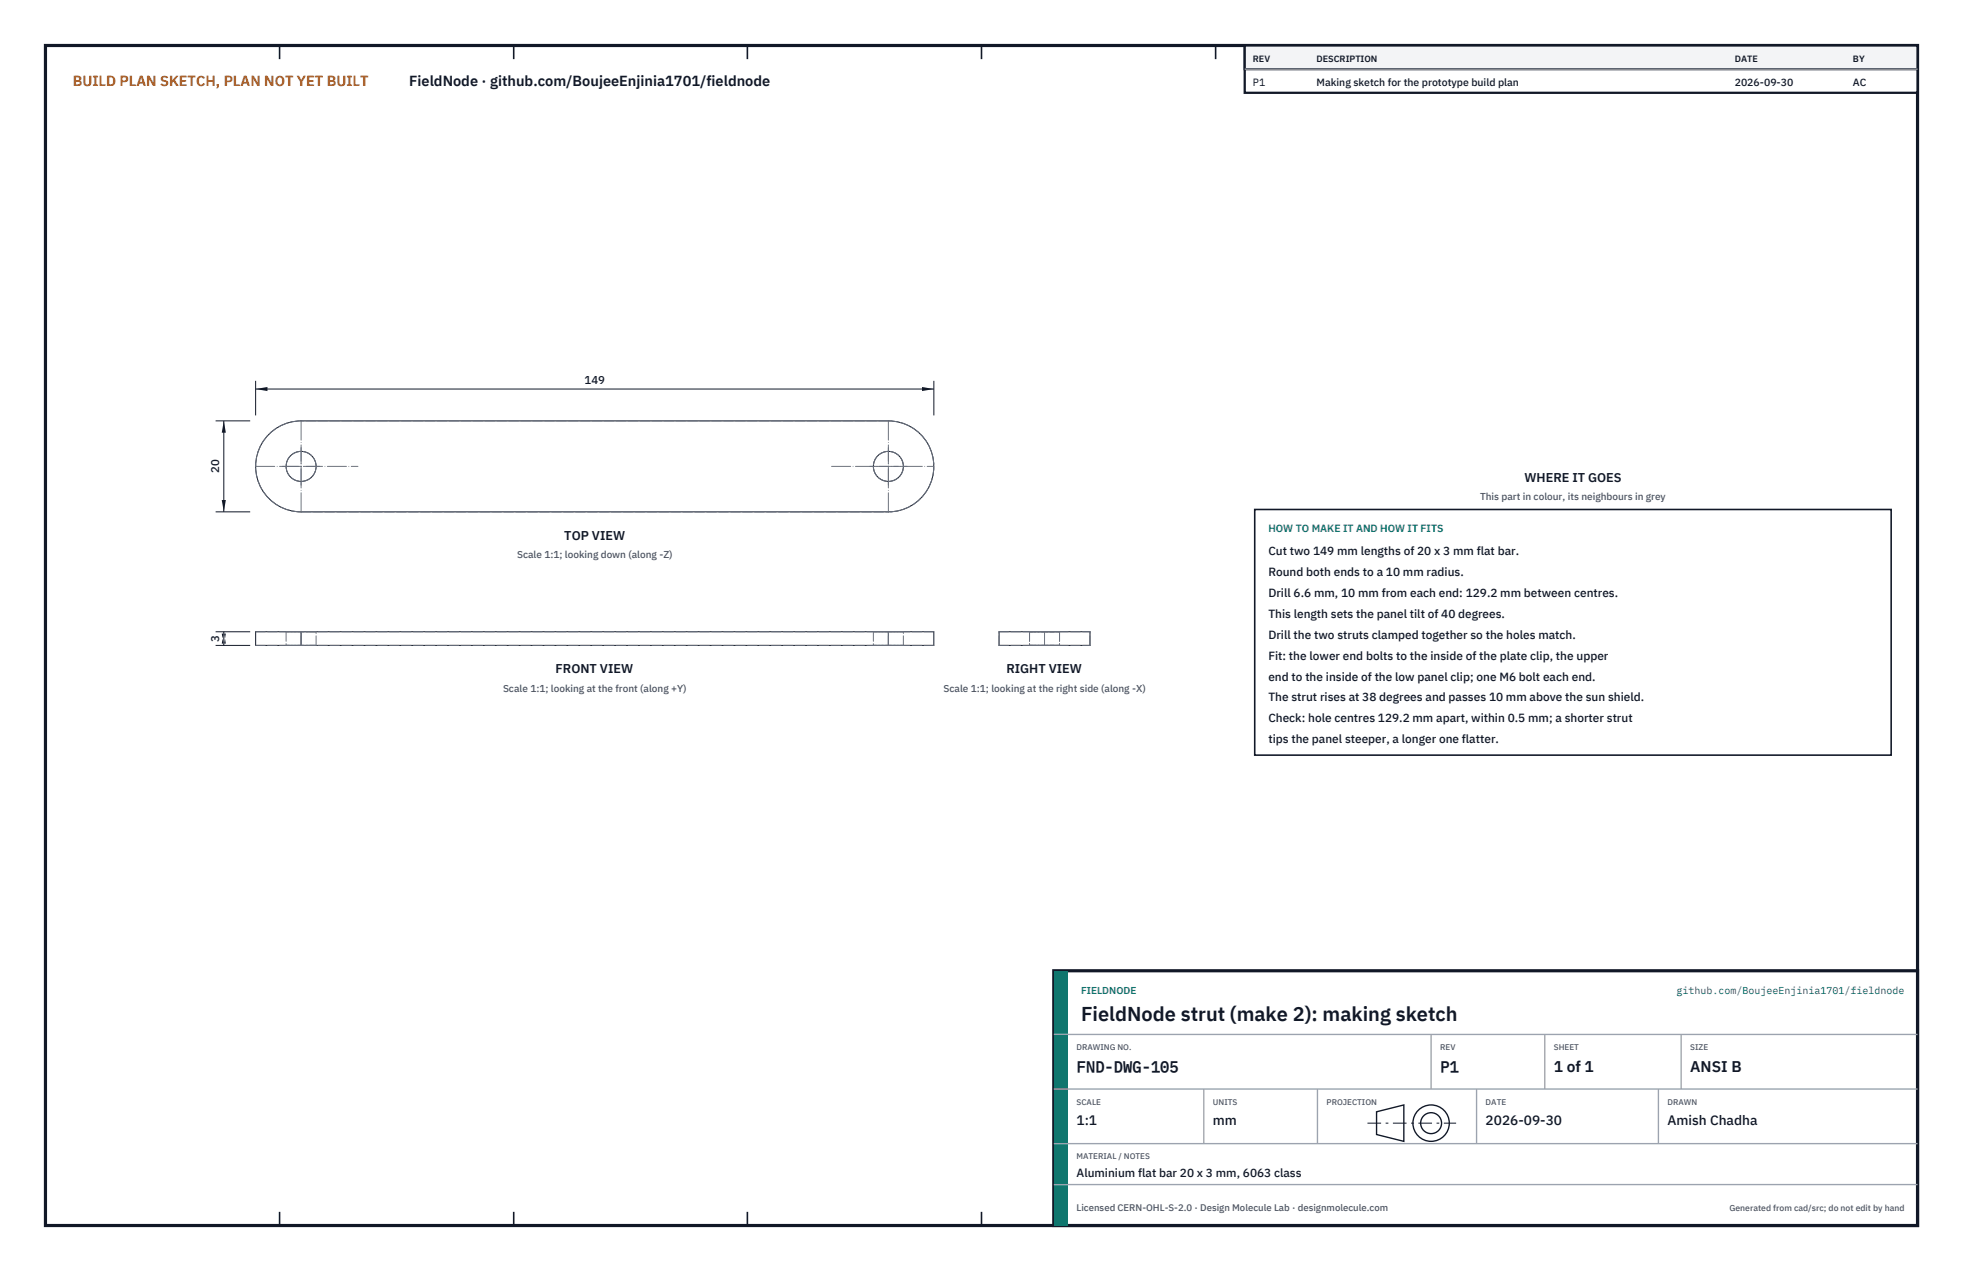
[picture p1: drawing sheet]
<svg xmlns="http://www.w3.org/2000/svg" width="432mm" height="279mm" viewBox="0 0 432 279" stroke-linecap="round" stroke-linejoin="round" font-family="sans-serif">
<defs><g id="words">
<text font-size="4.4" fill="#111827" x="237.8" y="224.4">FieldNode strut (make 2): making sketch</text>
<g font-size="3.4" fill="#111827">
<text x="236.8" y="235.6">FND-DWG-105</text>
<text x="316.8" y="235.6">P1</text>
<text x="341.8" y="235.6">1 of 1</text>
<text x="371.8" y="235.6">ANSI B</text>
</g>
<text font-size="3.2" fill="#b45309" x="16" y="19">BUILD PLAN SKETCH, PLAN NOT YET BUILT</text>
<text font-size="3.2" fill="#111827" x="90" y="19">FieldNode · github.com/BoujeeEnjinia1701/fieldnode</text>
<g font-size="3" fill="#111827">
<text x="236.8" y="247.2">1:1</text>
<text x="266.8" y="247.2">mm</text>
<text x="326.8" y="247.2">2026-09-30</text>
<text x="366.8" y="247.2">Amish Chadha</text>
</g>
<g font-size="2.8" fill="#111827">
<text x="335.3" y="106">WHERE IT GOES</text>
<text x="124.1" y="118.7">TOP VIEW</text>
<text x="122.2" y="148">FRONT VIEW</text>
<text x="221.4" y="148">RIGHT VIEW</text>
</g>
<g font-size="2.6" fill="#111827">
<text x="279" y="122">Cut two 149 mm lengths of 20 x 3 mm flat bar.</text>
<text x="279" y="126.6">Round both ends to a 10 mm radius.</text>
<text x="279" y="131.2">Drill 6.6 mm, 10 mm from each end: 129.2 mm between centres.</text>
<text x="279" y="135.8">This length sets the panel tilt of 40 degrees.</text>
<text x="279" y="140.4">Drill the two struts clamped together so the holes match.</text>
<text x="279" y="145">Fit: the lower end bolts to the inside of the plate clip, the upper</text>
<text x="279" y="149.6">end to the inside of the low panel clip; one M6 bolt each end.</text>
<text x="279" y="154.2">The strut rises at 38 degrees and passes 10 mm above the sun shield.</text>
<text x="279" y="158.8">Check: hole centres 129.2 mm apart, within 0.5 mm; a shorter strut</text>
<text x="279" y="163.4">tips the panel steeper, a longer one flatter.</text>
<text x="236.8" y="258.8">Aluminium flat bar 20 x 3 mm, 6063 class</text>
</g>
<g font-size="2.5" fill="#111827">
<text x="128.6" y="84.5">149</text>
<text x="48.2" y="104" transform="rotate(-90 48.2 104)">20</text>
<text x="48.2" y="141.1" transform="rotate(-90 48.2 141.1)">3</text>
</g>
<g font-size="2.3" fill="#111827">
<text x="275.6" y="18.8">P1</text>
<text x="289.6" y="18.8">Making sketch for the prototype build plan</text>
<text x="381.6" y="18.8">2026-09-30</text>
<text x="407.6" y="18.8">AC</text>
</g>
<text font-size="2.3" fill="#0f766e" x="279" y="117">HOW TO MAKE IT AND HOW IT FITS</text>
<g font-size="2.2" fill="#4b5563">
<text x="325.6" y="110">This part in colour, its neighbours in grey</text>
<text x="113.7" y="122.7">Scale 1:1; looking down (along -Z)</text>
<text x="110.6" y="152">Scale 1:1; looking at the front (along +Y)</text>
<text x="207.5" y="152">Scale 1:1; looking at the right side (along -X)</text>
</g>
<g font-size="2.2" fill="#0f766e">
<text x="237.8" y="218.4">FIELDNODE</text>
<text x="368.8" y="218.4">github.com/BoujeeEnjinia1701/fieldnode</text>
</g>
<text font-size="2.1" fill="#4b5563" x="236.8" y="266.2">Licensed CERN-OHL-S-2.0 · Design Molecule Lab · designmolecule.com</text>
<g font-size="2" fill="#111827">
<text x="275.6" y="13.6">REV</text>
<text x="289.6" y="13.6">DESCRIPTION</text>
<text x="381.6" y="13.6">DATE</text>
<text x="407.6" y="13.6">BY</text>
</g>
<text font-size="1.9" fill="#4b5563" x="380.4" y="266.2">Generated from cad/src; do not edit by hand</text>
<g font-size="1.8" fill="#4b5563">
<text x="236.8" y="230.8">DRAWING NO.</text>
<text x="316.8" y="230.8">REV</text>
<text x="341.8" y="230.8">SHEET</text>
<text x="371.8" y="230.8">SIZE</text>
<text x="236.8" y="242.8">SCALE</text>
<text x="266.8" y="242.8">UNITS</text>
<text x="291.8" y="242.8">PROJECTION</text>
<text x="326.8" y="242.8">DATE</text>
<text x="366.8" y="242.8">DRAWN</text>
<text x="236.8" y="254.8">MATERIAL / NOTES</text>
</g>
</g></defs>
<path d="M10 10h411.8v259.4h-411.8z" fill="none" stroke="#111827" stroke-width=".7" stroke-linecap="butt"/>
<g fill="none" stroke="#111827" stroke-width=".35">
<path d="M61.5 10v3M113 10v3M164.4 10v3M215.9 10v3M267.4 10v3M318.9 10v3M370.3 10v3M61.5 266.4v3M113 266.4v3M164.4 266.4v3M215.9 266.4v3M267.4 266.4v3"/>
<path d="M318.9 266.4v3M370.3 266.4v3"/>
</g>
<g fill="none" stroke="#111727" stroke-width=".22">
<path d="M58.8 95.8a10 10 0 0 1 7.4-3.3h129.2a10 10 0 0 1 10 10 10 10 0 0 1-10 10h-129.2a10 10 0 0 1-9.1-5.9 10 10 0 0 1 1.7-10.8zM56.2 138.9h149.2v3h-149.2zM66.2 138.9v3M195.4 138.9v3M219.8 138.9h20v3h-20z"/>
<circle cx="66.2" cy="102.5" r="3.3"/>
<circle cx="195.4" cy="102.5" r="3.3"/>
</g>
<g fill="none" stroke="#6a7180" stroke-width=".22" stroke-dasharray="2.1 .5">
<path d="M195.4 92.5a10 10 0 0 1 10 10 10 10 0 0 1-10 10M195.4 92.5h-129.2M66.2 112.5h129.2M66.2 112.5a10 10 0 0 1-10-10 10 10 0 0 1 10-10M56.2 138.9h10M62.9 138.9h6.6M62.9 138.9v3M69.5 138.9h-6.6M192.1 138.9h6.6M192.1 138.9v3M195.4 138.9h10M195.4 138.9h-129.2"/>
<path d="M198.7 138.9h-6.6M219.8 138.9h20M226.5 138.9h3.3M226.5 138.9v3M229.8 138.9h3.3M233.1 138.9h-6.6M233.1 138.9v3M56.2 141.9h10M62.9 141.9h6.6M66.2 141.9v-3M69.5 141.9v-3M69.5 141.9h-6.6"/>
<path d="M192.1 141.9h6.6M195.4 141.9h10M195.4 141.9h-129.2M195.4 141.9v-3M198.7 141.9v-3M198.7 141.9h-6.6M219.8 141.9v-3M219.8 141.9h20M226.5 141.9h3.3M229.8 141.9h3.3M233.1 141.9h-6.6M239.8 141.9v-3"/>
<circle cx="66.2" cy="102.5" r="3.3"/>
<circle cx="195.4" cy="102.5" r="3.3"/>
</g>
<path d="M56.2 102.5h22.5M62.1 102.5h8.3M66.2 112.5v-20M66.2 106.6v-8.2M182.9 102.5h22.5M191.3 102.5h8.2M195.4 112.5v-20M195.4 106.6v-8.2M66.2 138.9v3M195.4 138.9v3M229.8 138.9v3" fill="none" stroke="#6a7180" stroke-width=".22" stroke-dasharray="4.2 .5 0 .5"/>
<path d="M56.2 83.7v7.6M56.2 85.5h149.2M205.4 83.7v7.6" fill="none" stroke="#111827" stroke-width=".22"/>
<path d="M56.2 85.5l2.6-.4v.9zM202.8 85.1v.9l2.6-.5z" fill="#111827"/>
<path d="M47.4 92.5h7.6M49.2 92.5v20M47.4 112.5h7.6" fill="none" stroke="#111827" stroke-width=".22"/>
<path d="M49.2 92.5l-.4 2.6h.9zM48.8 109.9h.9l-.5 2.6z" fill="#111827"/>
<path d="M47.4 138.9h7.6M49.2 138.9v3M47.4 141.9h7.6" fill="none" stroke="#111827" stroke-width=".22"/>
<path d="M49.2 138.9l-.4 2.6h.9zM48.8 139.3h.9l-.5 2.6z" fill="#111827"/>
<path d="M276 112h140v54h-140z" fill="#fff" stroke="#111827" stroke-width=".35"/>
<path d="M273.8 10h148v10.4h-148z" fill="#fff" stroke="#111827" stroke-width=".5"/>
<path d="M273.8 10h148v5.2h-148z" fill="#f3f4f6" stroke="#111827" stroke-width=".5"/>
<path d="M273.8 15.2h148" fill="none" stroke="#9ca3af" stroke-width=".3"/>
<path d="M231.8 213.4h190v56h-190z" fill="#fff" stroke="#111827" stroke-width=".7" stroke-linecap="butt"/>
<path d="M231.8 213.4h3v56h-3z" fill="#0f766e"/>
<path d="M231.8 227.4h190M231.8 239.4h190M264.8 239.4v12M289.8 239.4v12M314.8 227.4v12M324.8 239.4v12M339.8 227.4v12M364.8 239.4v12M369.8 227.4v12M231.8 251.4h190M231.8 260.4h190" fill="none" stroke="#9ca3af" stroke-width=".3"/>
<g fill="none" stroke="#111827" stroke-width=".3">
<path d="M302.8 244.4l6-1.5v8l-6-1.5z"/>
<circle cx="314.8" cy="246.9" r="4"/>
<circle cx="314.8" cy="246.9" r="2.3"/>
</g>
<path d="M300.8 246.9h19.5" fill="none" stroke="#111827" stroke-width=".22" stroke-dasharray="3 1 .6 1" stroke-linecap="butt"/>
<use href="#words"/>
</svg>
